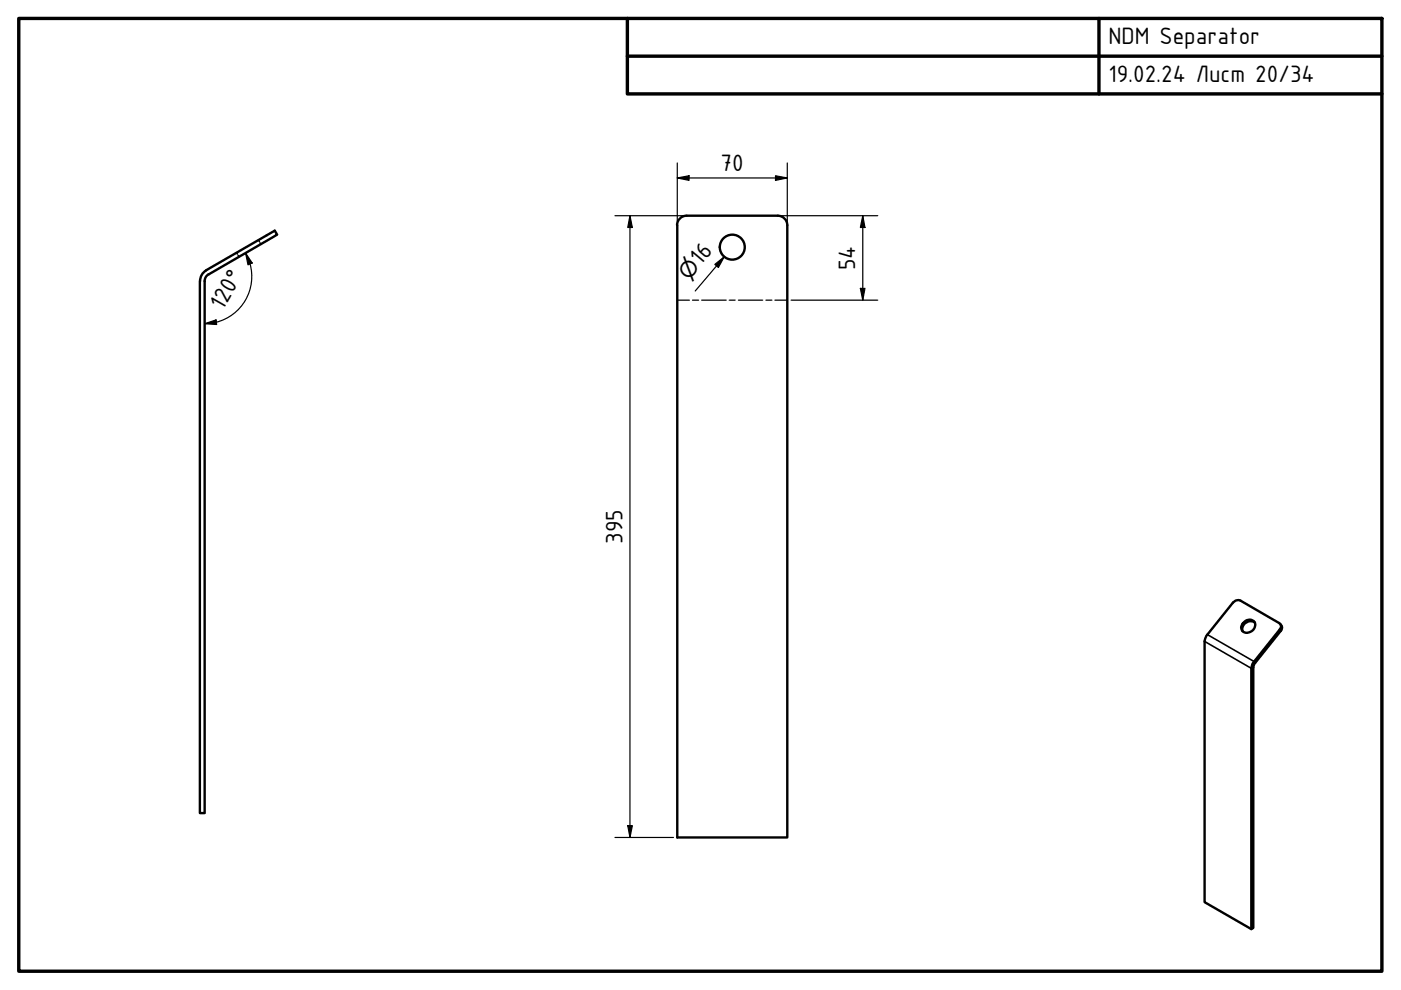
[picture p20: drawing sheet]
<svg xmlns="http://www.w3.org/2000/svg" width="297mm" height="210mm" viewBox="0 0 297 210" stroke-linecap="round" stroke-linejoin="round" font-family="sans-serif">
<defs><g id="words">
<g font-size="5.4">
<text x="235" y="9.4">NDM Separator</text>
<text x="235" y="17.4">19.02.24 Лист 20/34</text>
<text x="152.8" y="36.2">70</text>
<text x="148.5" y="56.5" transform="rotate(-50 148.5 56.5)">16</text>
<text x="181.3" y="57.3" transform="rotate(-90 181.3 57.3)">54</text>
<text x="47.2" y="65.9" transform="rotate(-60 47.2 65.9)">120°</text>
<text x="132" y="115.3" transform="rotate(-90 132 115.3)">395</text>
</g>
<text font-size="4.6" x="146" y="59.5" transform="rotate(-50 146 59.5)">⌀</text>
</g></defs>
<!-- layer: Hidden (ISO) -->
<path d="M50.2 53.6l.1 .3M50.5 54.2l.2 .2M54.8 50.9l.2 .3M55.1 51.5l.2 .2" fill="none" stroke="#000" stroke-width=".34"/>
<!-- layer: Visible (ISO) -->
<g fill="none" stroke="#000" stroke-width=".51">
<path d="M42.4 59.6v112.8h1v-112.8M44.2 58.2l-.5 .4-.3 1M44.2 58.2l14.6-8.4-.5-.9-14.6 8.4-.9 1-.4 1.3M145.6 45.7a2.01 2.01 0 0 0-2 2M145.6 45.7h19.3a2.01 2.01 0 0 1 2 2v129.9h-23.3v-129.8M263.8 131.9a1.27 1.27 0 0 1 1.7-.4 1.27 1.27 0 0 1 .4 1.8 1.48 1.48 0 0 1-1.4 .9 1.48 1.48 0 0 1-1.3-.9v-.6zM266.1 132a1.7 1.7 0 0 0-1.9 0 1.7 1.7 0 0 0-.7 1.8M271.4 132.3a.98 .98 0 0 1 .1 1.5l-5.6 7-.2 .7v55.2l-.4 .3v-55.3l.4-1.2 5.6-7 .3-.4v-.5l-.4-.5-8.2-4.7-.4-.2-.6 .1-.6 .5-5.6 7-.4 1.2v55.3l9.9 5.7"/>
<circle cx="155.3" cy="52.4" r="2.65"/>
</g>
<!-- layer: Visible Narrow (ISO) -->
<path d="M255.4 136l9.9 5.7 .4-.2M256 134.5l9.9 5.8 .2 .3M271.3 133.5l.2 .3" fill="none" stroke="#000" stroke-width=".34"/>
<!-- layer: Bend Centerline (ISO) -->
<path d="M143.6 63.6h2.6M146.8 63.6h1.3M148.8 63.6h5.2M154.6 63.6h1.3M156.5 63.6h5.2M162.4 63.6h1.3M164.3 63.6h2.6" fill="none" stroke="#000" stroke-width=".25"/>
<!-- layer: Border (ISO) -->
<path d="M4 3.9h289v202h-289zM133 3.9v16h160M133 11.9h160M233 3.9v16" fill="none" stroke="#000" stroke-width=".72"/>
<!-- layer: Dimension (ISO) -->
<g fill="none" stroke="#000" stroke-width=".25">
<path d="M143.6 37.7l2.5-.4v.9zM143.6 37.7h23.3M143.6 34.6v12.4M164.4 37.3l2.5 .4-2.5 .5zM166.9 34.6v12.4M52.1 53.7l1.4 2.1-.9 .3zM52.1 53.7a10 10 0 0 1-3 13.2l-1.6 .8-1.6 .6M130.4 45.7h14.4M133.6 45.7l.5 2.5h-1zM133.6 45.7v131.9M151.6 56.1l1.9-1.6-1.2 2.2zM153.5 54.5l-6.1 7.2"/>
<path d="M165.7 45.7h20.4M182.9 45.7l.5 2.5h-1zM182.9 45.7v17.9M43.4 68.6l2.4-.8 .1 1zM45.9 68.3l-2.5 .3M167.7 63.6h18.4M182.4 61.1h1l-.5 2.5zM130.4 177.6h12.4M133.1 175.1h1l-.5 2.5z"/>
</g>
<path d="M143.6 37.7l2.5-.4v.9zM164.4 37.3l2.5 .4-2.5 .5zM52.1 53.7l1.4 2.1-.9 .3zM133.6 45.7l.5 2.5h-1zM151.6 56.1l1.9-1.6-1.2 2.2zM182.9 45.7l.5 2.5h-1zM43.4 68.6l2.4-.8 .1 1zM182.4 61.1h1l-.5 2.5zM133.1 175.1h1l-.5 2.5z" fill="#000"/>
<use href="#words"/>
</svg>
